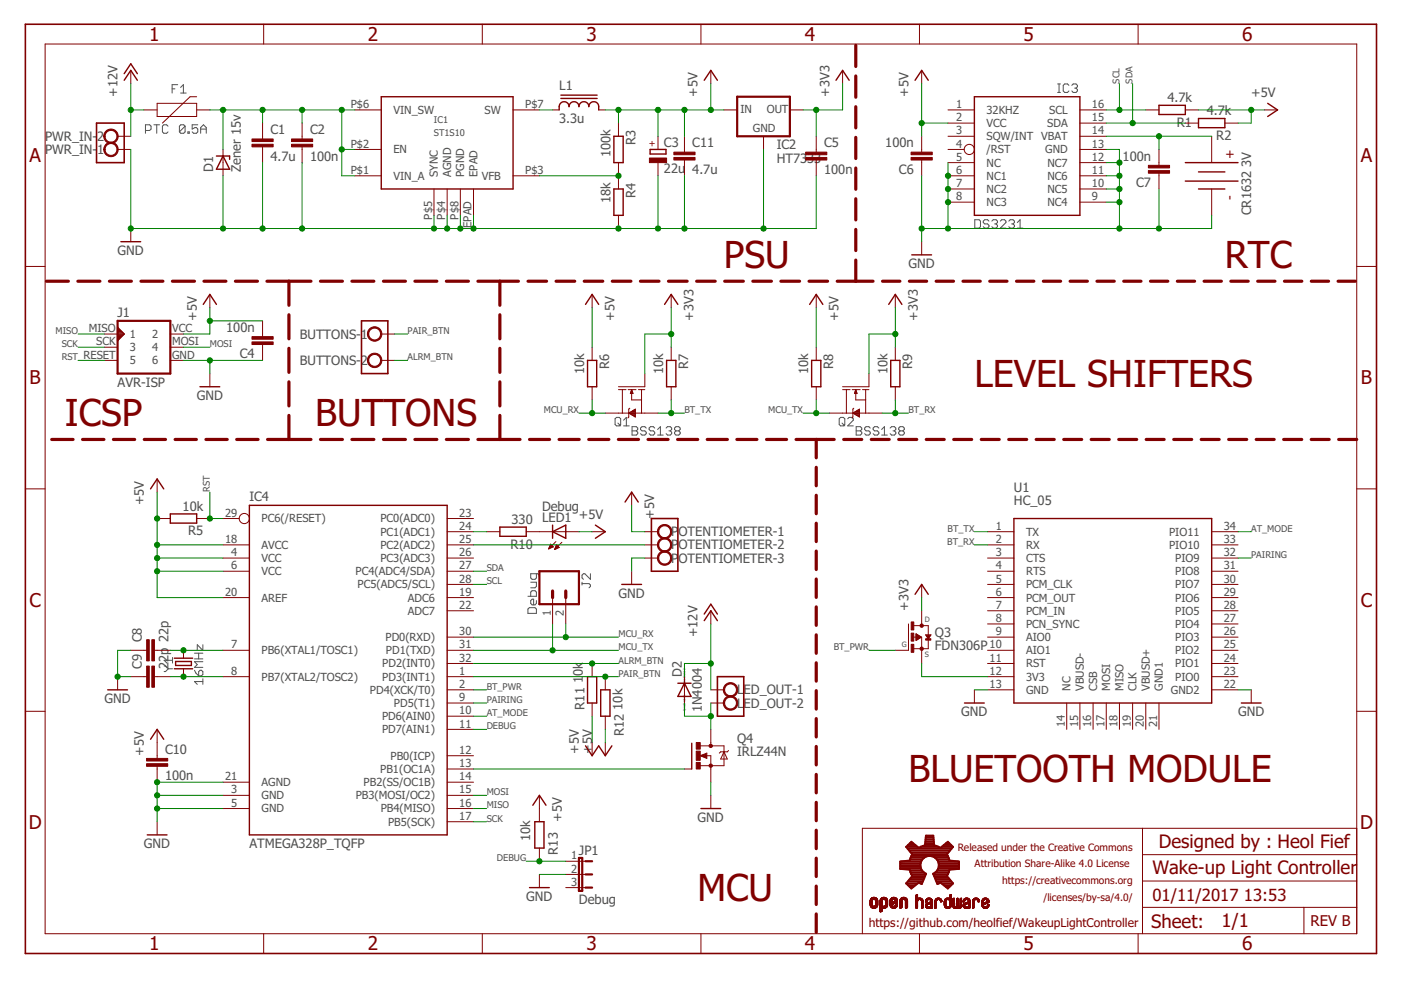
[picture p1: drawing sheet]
<svg xmlns="http://www.w3.org/2000/svg" width="297mm" height="210mm" viewBox="0 0 297 210" stroke-linecap="round" stroke-linejoin="round" font-family="sans-serif">
<defs><g id="words">
<g font-size="7.9" fill="#800000">
<text x="153.5" y="56.8">PSU</text>
<text x="259.7" y="56.8">RTC</text>
<text x="206.6" y="82">LEVEL SHIFTERS</text>
<text x="13.8" y="90.4">ICSP</text>
<text x="66.9" y="90.4">BUTTONS</text>
<text x="192.6" y="165.8">BLUETOOTH MODULE</text>
<text x="147.9" y="191">MCU</text>
</g>
<g font-size="4" fill="#800000">
<text x="31.6" y="8.7">1</text>
<text x="78" y="8.7">2</text>
<text x="124.3" y="8.7">3</text>
<text x="170.7" y="8.7">4</text>
<text x="217" y="8.7">5</text>
<text x="263.4" y="8.7">6</text>
<text x="6.3" y="34.4">A</text>
<text x="288.5" y="34.4">A</text>
<text x="6.3" y="81.5">B</text>
<text x="288.6" y="81.5">B</text>
<text x="6.3" y="128.7">C</text>
<text x="288.5" y="128.7">C</text>
<text x="6.1" y="175.8">D</text>
<text x="288.4" y="175.8">D</text>
<text x="31.6" y="201.5">1</text>
<text x="78" y="201.5">2</text>
<text x="124.3" y="201.5">3</text>
<text x="170.7" y="201.5">4</text>
<text x="217" y="201.5">5</text>
<text x="263.4" y="201.5">6</text>
</g>
<g font-size="3.9" fill="#800000">
<text x="245.7" y="179.8">Designed by : Heol Fief</text>
<text x="244.3" y="185.4">Wake-up Light Controller</text>
<text x="244" y="196.7">Sheet:</text>
<text x="259" y="196.6">1/1</text>
</g>
<g font-size="3.6" fill="#800000">
<text x="244.3" y="191">01/11/2017</text>
<text x="263.7" y="191">13:53</text>
</g>
<text font-size="3.2" fill="#800000" x="277.9" y="196.3">REV B</text>
<g font-size="2.8" fill="#505050">
<text x="24.9" y="20.5" transform="rotate(-90 24.9 20.5)">+12V</text>
<text x="118.6" y="19.1">L1</text>
<text x="147.9" y="20.5" transform="rotate(-90 147.9 20.5)">+5V</text>
<text x="175.9" y="20.5" transform="rotate(-90 175.9 20.5)">+3V3</text>
<text x="192.6" y="20.5" transform="rotate(-90 192.6 20.5)">+5V</text>
<text x="247.5" y="21.6">4.7k</text>
<text x="265.3" y="20.5">+5V</text>
<text x="9.6" y="29.9">PWR_IN-</text>
<text x="20.6" y="29.9">2</text>
<text x="57.4" y="28.5">C1</text>
<text x="65.7" y="28.5">C2</text>
<text x="118.6" y="26.1">3.3u</text>
<text x="249.5" y="26.9">R1</text>
<text x="255.9" y="24.4">4.7k</text>
<text x="257.9" y="29.7">R2</text>
<text x="9.6" y="32.7">PWR_IN-</text>
<text x="20.6" y="32.7">1</text>
<text x="57.4" y="34.1">4.7u</text>
<text x="65.7" y="34.1">100n</text>
<text x="129.4" y="33.4" transform="rotate(-90 129.4 33.4)">100k</text>
<text x="134.7" y="30.7" transform="rotate(-90 134.7 30.7)">R3</text>
<text x="140.8" y="31.2">C3</text>
<text x="146.8" y="31.3">C11</text>
<text x="164.7" y="34.5">HT7333</text>
<text x="164.7" y="31.7">IC2</text>
<text x="174.7" y="31.3">C5</text>
<text x="187.7" y="31.3">100n</text>
<text x="238" y="34.1">100n</text>
<text x="265.3" y="35.4" transform="rotate(-90 265.3 35.4)">3V</text>
<text x="45.2" y="36.4" transform="rotate(-90 45.2 36.4)">D1</text>
<text x="51.1" y="36.4" transform="rotate(-90 51.1 36.4)">Zener 15v</text>
<text x="134.7" y="41.9" transform="rotate(-90 134.7 41.9)">R4</text>
<text x="140.8" y="36.7">22u</text>
<text x="146.8" y="36.9">4.7u</text>
<text x="174.7" y="36.9">100n</text>
<text x="190.6" y="36.9">C6</text>
<text x="240.9" y="39.6">C7</text>
<text x="129.4" y="43.1" transform="rotate(-90 129.4 43.1)">18k</text>
<text x="265.3" y="45.7" transform="rotate(-90 265.3 45.7)">CR1632</text>
<text x="24.9" y="54">GND</text>
<text x="192.6" y="56.8">GND</text>
<text x="24.9" y="67.2">J1</text>
<text x="41.7" y="68" transform="rotate(-90 41.7 68)">+5V</text>
<text x="48" y="70.4">100n</text>
<text x="63.6" y="71.8">BUTTONS-1</text>
<text x="130.3" y="68" transform="rotate(-90 130.3 68)">+5V</text>
<text x="147.1" y="68" transform="rotate(-90 147.1 68)">+3V3</text>
<text x="177.8" y="68" transform="rotate(-90 177.8 68)">+5V</text>
<text x="194.6" y="68" transform="rotate(-90 194.6 68)">+3V3</text>
<text x="50.8" y="76">C4</text>
<text x="63.6" y="77.4">BUTTONS-2</text>
<text x="24.9" y="82">AVR-ISP</text>
<text x="123.9" y="79.4" transform="rotate(-90 123.9 79.4)">10k</text>
<text x="129.1" y="78.2" transform="rotate(-90 129.1 78.2)">R6</text>
<text x="140.6" y="79.4" transform="rotate(-90 140.6 79.4)">10k</text>
<text x="145.9" y="78.2" transform="rotate(-90 145.9 78.2)">R7</text>
<text x="171.4" y="79.4" transform="rotate(-90 171.4 79.4)">10k</text>
<text x="176.7" y="78.2" transform="rotate(-90 176.7 78.2)">R8</text>
<text x="188.1" y="79.4" transform="rotate(-90 188.1 79.4)">10k</text>
<text x="193.4" y="78.2" transform="rotate(-90 193.4 78.2)">R9</text>
<text x="41.7" y="84.8">GND</text>
<text x="30.5" y="107.1" transform="rotate(-90 30.5 107.1)">+5V</text>
<text x="52.9" y="106.3">IC4</text>
<text x="215" y="107.1">HC_05</text>
<text x="215" y="104.4">U1</text>
<text x="38.7" y="108.3">10k</text>
<text x="39.9" y="113.5">R5</text>
<text x="108.5" y="111">330</text>
<text x="114.9" y="108.4">Debug</text>
<text x="114.9" y="110.8">LED1</text>
<text x="122.7" y="109.9">+5V</text>
<text x="138.7" y="109.9" transform="rotate(-90 138.7 109.9)">+5V</text>
<text x="142.3" y="113.7">P</text>
<text x="143.8" y="113.7">OTENTIOMETER-1</text>
<text x="108.2" y="116.3">R10</text>
<text x="142.3" y="116.5">P</text>
<text x="142.3" y="119.3">P</text>
<text x="143.8" y="116.5">OTENTIOMETER-2</text>
<text x="143.8" y="119.3">OTENTIOMETER-3</text>
<text x="131.1" y="126.7">GND</text>
<text x="192.6" y="129.5" transform="rotate(-90 192.6 129.5)">+3V3</text>
<text x="30.1" y="136.2" transform="rotate(-90 30.1 136.2)">C8</text>
<text x="35.7" y="136.2" transform="rotate(-90 35.7 136.2)">22p</text>
<text x="147.9" y="135.1" transform="rotate(-90 147.9 135.1)">+12V</text>
<text x="198.2" y="137.9">FDN306P</text>
<text x="198.2" y="135.1">Q3</text>
<text x="30.1" y="141.8" transform="rotate(-90 30.1 141.8)">C9</text>
<text x="35.7" y="141.8" transform="rotate(-90 35.7 141.8)">22p</text>
<text x="123.6" y="143.4" transform="rotate(-90 123.6 143.4)">0k</text>
<text x="144.6" y="143.5" transform="rotate(-90 144.6 143.5)">D2</text>
<text x="22.1" y="149.1">GND</text>
<text x="123.6" y="144.9" transform="rotate(-90 123.6 144.9)">1</text>
<text x="156.3" y="147.2">LED_OUT-1</text>
<text x="123.9" y="150.5" transform="rotate(-90 123.9 150.5)">R11</text>
<text x="132" y="150.5" transform="rotate(-90 132 150.5)">10k</text>
<text x="148.8" y="151" transform="rotate(-90 148.8 151)">1N4004</text>
<text x="156.3" y="150">LED_OUT-2</text>
<text x="203.8" y="151.9">GND</text>
<text x="262.5" y="151.9">GND</text>
<text x="30.5" y="160.2" transform="rotate(-90 30.5 160.2)">+5V</text>
<text x="35" y="159.8">C10</text>
<text x="122.7" y="159.8" transform="rotate(-90 122.7 159.8)">+5V</text>
<text x="125.5" y="159.8" transform="rotate(-90 125.5 159.8)">+5V</text>
<text x="132.3" y="156.1" transform="rotate(-90 132.3 156.1)">R12</text>
<text x="156.3" y="160.2">IRLZ44N</text>
<text x="156.3" y="157.4">Q4</text>
<text x="35" y="165.4">100n</text>
<text x="30.5" y="179.8">GND</text>
<text x="52.9" y="179.8">ATMEGA328P_TQFP</text>
<text x="112.4" y="178.4" transform="rotate(-90 112.4 178.4)">10k</text>
<text x="119.1" y="174.2" transform="rotate(-90 119.1 174.2)">+5V</text>
<text x="147.9" y="174.2">GND</text>
<text x="118.3" y="181.2" transform="rotate(-90 118.3 181.2)">R13</text>
<text x="122.7" y="181.2">JP1</text>
<text x="111.6" y="191">GND</text>
<text x="122.7" y="191.7">Debug</text>
</g>
<g font-size="2.8" fill="#800000">
<text x="261.6" y="33.7" transform="rotate(-90 261.6 33.7)">+</text>
<text x="261.6" y="42.5" transform="rotate(-90 261.6 42.5)">-</text>
</g>
<text font-size="2.6" fill="#800000" x="184.2" y="196.6">https://github.com/heolfief/WakeupLightController</text>
<g font-size="2.4" fill="#505050">
<text x="74.4" y="22.9">P$6</text>
<text x="111.3" y="22.9">P$7</text>
<text x="202.7" y="22.9">1</text>
<text x="231.5" y="22.9">16</text>
<text x="83.4" y="24.1">VIN_SW</text>
<text x="102.8" y="24.1">SW</text>
<text x="157" y="24">IN</text>
<text x="159.6" y="28.1">GND</text>
<text x="162.6" y="24">OUT</text>
<text x="202.7" y="28.5">3</text>
<text x="202.7" y="25.7">2</text>
<text x="209.2" y="24.1">32KHZ</text>
<text x="209.2" y="29.7">SQW/INT</text>
<text x="209.2" y="26.9">VCC</text>
<text x="220.8" y="29.7">VBAT</text>
<text x="222" y="26.9">SDA</text>
<text x="222.5" y="24.1">SCL</text>
<text x="231.5" y="25.7">15</text>
<text x="231.5" y="28.5">14</text>
<text x="74.4" y="31.3">P$2</text>
<text x="83.4" y="32.5">EN</text>
<text x="202.7" y="31.3">4</text>
<text x="202.7" y="34.1">5</text>
<text x="209.2" y="32.5">/RST</text>
<text x="209.2" y="35.3">NC</text>
<text x="221.6" y="32.5">GND</text>
<text x="222.1" y="35.3">NC7</text>
<text x="231.5" y="31.3">13</text>
<text x="231.5" y="34.1">12</text>
<text x="74.4" y="36.9">P$1</text>
<text x="83.4" y="38.1">VIN_A</text>
<text x="92.8" y="37.5" transform="rotate(-90 92.8 37.5)">SYNC</text>
<text x="95.6" y="37.5" transform="rotate(-90 95.6 37.5)">AGND</text>
<text x="98.4" y="37.5" transform="rotate(-90 98.4 37.5)">PGND</text>
<text x="101.2" y="37.5" transform="rotate(-90 101.2 37.5)">EPAD</text>
<text x="102.2" y="38.1">VFB</text>
<text x="111.3" y="36.9">P$3</text>
<text x="202.7" y="36.9">6</text>
<text x="202.7" y="39.7">7</text>
<text x="209.2" y="38.1">NC1</text>
<text x="209.2" y="40.9">NC2</text>
<text x="222.1" y="40.9">NC5</text>
<text x="222.1" y="38.1">NC6</text>
<text x="231.5" y="39.7">10</text>
<text x="231.5" y="36.9">11</text>
<text x="91.6" y="46.5" transform="rotate(-90 91.6 46.5)">P$5</text>
<text x="94.4" y="46.5" transform="rotate(-90 94.4 46.5)">P$4</text>
<text x="97.2" y="46.5" transform="rotate(-90 97.2 46.5)">P$8</text>
<text x="202.7" y="42.5">8</text>
<text x="209.2" y="43.7">NC3</text>
<text x="222.1" y="43.7">NC4</text>
<text x="231.5" y="42.5">9</text>
<text x="100" y="48.3" transform="rotate(-90 100 48.3)">EPAD</text>
<text x="18.8" y="70.4">MISO</text>
<text x="27.5" y="71.7">1</text>
<text x="32.2" y="71.6">2</text>
<text x="36.5" y="70.4">VCC</text>
<text x="17.7" y="76">RESET</text>
<text x="20.4" y="73.2">SCK</text>
<text x="27.5" y="74.4">3</text>
<text x="27.5" y="77.2">5</text>
<text x="32.2" y="74.4">4</text>
<text x="32.2" y="77.2">6</text>
<text x="36.5" y="73.2">MOSI</text>
<text x="36.5" y="76">GND</text>
<text x="47.7" y="109.5">29</text>
<text x="55.5" y="110.8">PC6(/RESET)</text>
<text x="80.7" y="113.6">PC1(ADC1)</text>
<text x="80.7" y="110.8">PC0(ADC0)</text>
<text x="97.4" y="112.3">24</text>
<text x="97.4" y="109.5">23</text>
<text x="211.1" y="112.3">1</text>
<text x="217.6" y="113.6">TX</text>
<text x="247.9" y="113.6">PIO11</text>
<text x="259.5" y="112.3">34</text>
<text x="47.7" y="115.1">18</text>
<text x="49" y="117.9">4</text>
<text x="55.5" y="119.2">VCC</text>
<text x="55.5" y="116.4">AVCC</text>
<text x="80.7" y="119.2">PC3(ADC3)</text>
<text x="80.7" y="116.4">PC2(ADC2)</text>
<text x="97.4" y="117.9">26</text>
<text x="97.4" y="115.1">25</text>
<text x="211.1" y="115.1">2</text>
<text x="211.1" y="117.9">3</text>
<text x="217.6" y="116.4">RX</text>
<text x="217.6" y="119.2">CTS</text>
<text x="247.9" y="116.4">PIO10</text>
<text x="249.2" y="119.2">PIO9</text>
<text x="259.5" y="117.9">32</text>
<text x="259.5" y="115.1">33</text>
<text x="49" y="120.7">6</text>
<text x="55.5" y="122">VCC</text>
<text x="75.4" y="122">PC4(ADC4/SDA)</text>
<text x="75.8" y="124.7">PC5(ADC5/SCL)</text>
<text x="97.4" y="123.5">28</text>
<text x="97.4" y="120.7">27</text>
<text x="211.1" y="120.7">4</text>
<text x="211.1" y="123.5">5</text>
<text x="217.6" y="122">RTS</text>
<text x="217.6" y="124.8">PCM_CLK</text>
<text x="249.2" y="124.7">PIO7</text>
<text x="249.2" y="122">PIO8</text>
<text x="259.5" y="123.5">30</text>
<text x="259.5" y="120.7">31</text>
<text x="47.7" y="126.3">20</text>
<text x="55.5" y="127.5">AREF</text>
<text x="86.5" y="130.3">ADC7</text>
<text x="86.5" y="127.5">ADC6</text>
<text x="97.4" y="129.1">22</text>
<text x="97.4" y="126.3">19</text>
<text x="116.8" y="130.6" transform="rotate(-90 116.8 130.6)">1</text>
<text x="119.6" y="130.6" transform="rotate(-90 119.6 130.6)">2</text>
<text x="211.1" y="126.3">6</text>
<text x="211.1" y="129.1">7</text>
<text x="211.1" y="131.9">8</text>
<text x="217.6" y="127.5">PCM_OUT</text>
<text x="217.6" y="130.3">PCM_IN</text>
<text x="249.2" y="130.3">PIO5</text>
<text x="249.2" y="127.5">PIO6</text>
<text x="259.5" y="131.9">27</text>
<text x="259.5" y="129.1">28</text>
<text x="259.5" y="126.3">29</text>
<text x="49" y="137.5">7</text>
<text x="81.7" y="135.9">PD0(RXD)</text>
<text x="97.4" y="137.5">31</text>
<text x="97.4" y="134.7">30</text>
<text x="209.8" y="137.5">10</text>
<text x="211.1" y="134.7">9</text>
<text x="217.6" y="133.1">PCN_SYNC</text>
<text x="217.6" y="135.9">AIO0</text>
<text x="249.2" y="135.9">PIO3</text>
<text x="249.2" y="133.1">PIO4</text>
<text x="259.5" y="137.5">25</text>
<text x="259.5" y="134.7">26</text>
<text x="49" y="143.1">8</text>
<text x="55.5" y="138.7">PB6(XTAL1/TOSC1)</text>
<text x="81.1" y="141.5">PD2(INT0)</text>
<text x="81.8" y="138.7">PD1(TXD)</text>
<text x="97.4" y="143.1">1</text>
<text x="97.4" y="140.3">32</text>
<text x="209.8" y="140.3">11</text>
<text x="209.8" y="143.1">12</text>
<text x="217.6" y="138.7">AIO1</text>
<text x="217.6" y="141.5">RST</text>
<text x="249.2" y="141.5">PIO1</text>
<text x="249.2" y="138.7">PIO2</text>
<text x="259.5" y="143.1">23</text>
<text x="259.5" y="140.3">24</text>
<text x="55.5" y="144.3">PB7(XTAL2/TOSC2)</text>
<text x="78.4" y="147.1">PD4(XCK/T0)</text>
<text x="81.1" y="144.3">PD3(INT1)</text>
<text x="83.5" y="149.9">PD5(T1)</text>
<text x="97.4" y="148.7">9</text>
<text x="97.4" y="145.9">2</text>
<text x="209.8" y="145.9">13</text>
<text x="217.6" y="144.3">3V3</text>
<text x="217.6" y="147.1">GND</text>
<text x="227" y="146.5" transform="rotate(-90 227 146.5)">NC</text>
<text x="229.8" y="146.5" transform="rotate(-90 229.8 146.5)">VBUSD-</text>
<text x="232.6" y="146.5" transform="rotate(-90 232.6 146.5)">CSB</text>
<text x="235.4" y="146.5" transform="rotate(-90 235.4 146.5)">MOSI</text>
<text x="238.2" y="146.5" transform="rotate(-90 238.2 146.5)">MISO</text>
<text x="241" y="146.5" transform="rotate(-90 241 146.5)">CLK</text>
<text x="243.8" y="146.5" transform="rotate(-90 243.8 146.5)">VBUSD+</text>
<text x="246.6" y="146.5" transform="rotate(-90 246.6 146.5)">GND1</text>
<text x="248.3" y="147.1">GND2</text>
<text x="249.2" y="144.3">PIO0</text>
<text x="259.5" y="145.9">22</text>
<text x="81" y="155.5">PD7(AIN1)</text>
<text x="81" y="152.7">PD6(AIN0)</text>
<text x="97.4" y="154.3">11</text>
<text x="97.4" y="151.5">10</text>
<text x="225.8" y="154.2" transform="rotate(-90 225.8 154.2)">14</text>
<text x="228.6" y="154.2" transform="rotate(-90 228.6 154.2)">15</text>
<text x="231.4" y="154.2" transform="rotate(-90 231.4 154.2)">16</text>
<text x="234.2" y="154.2" transform="rotate(-90 234.2 154.2)">17</text>
<text x="236.9" y="154.2" transform="rotate(-90 236.9 154.2)">18</text>
<text x="239.7" y="154.2" transform="rotate(-90 239.7 154.2)">19</text>
<text x="242.5" y="154.2" transform="rotate(-90 242.5 154.2)">20</text>
<text x="245.3" y="154.2" transform="rotate(-90 245.3 154.2)">21</text>
<text x="82.8" y="161.1">PB0(ICP)</text>
<text x="97.4" y="159.9">12</text>
<text x="47.7" y="165.4">21</text>
<text x="55.5" y="166.7">AGND</text>
<text x="77.1" y="166.7">PB2(SS/OC1B)</text>
<text x="80.6" y="163.9">PB1(OC1A)</text>
<text x="97.4" y="165.4">14</text>
<text x="97.4" y="162.6">13</text>
<text x="49" y="168.2">3</text>
<text x="49" y="171">5</text>
<text x="55.5" y="169.5">GND</text>
<text x="55.5" y="172.3">GND</text>
<text x="75.4" y="169.5">PB3(MOSI/OC2)</text>
<text x="80.7" y="172.3">PB4(MISO)</text>
<text x="97.4" y="173.8">17</text>
<text x="97.4" y="171">16</text>
<text x="97.4" y="168.2">15</text>
<text x="82.3" y="175">PB5(SCK)</text>
<text x="121.1" y="182.2">1</text>
<text x="121.1" y="185">2</text>
<text x="121.1" y="187.8">3</text>
</g>
<g font-size="2.2" fill="#800000">
<text x="203" y="180.4">Released under the Creative Commons</text>
<text x="206.6" y="183.9">Attribution Share-Alike 4.0 License</text>
<text x="212.5" y="187.4">https://creativecommons.org</text>
<text x="221.2" y="191">/licenses/by-sa/4.0/</text>
</g>
<g font-size="2" fill="#505050">
<text x="237.3" y="17.7" transform="rotate(-90 237.3 17.7)">SCL</text>
<text x="240.1" y="17.7" transform="rotate(-90 240.1 17.7)">SDA</text>
<text x="92" y="26.1">IC1</text>
<text x="92" y="28.9">ST1S10</text>
<text x="11.8" y="70.8">MISO</text>
<text x="86.4" y="70.8">PAIR_BTN</text>
<text x="13.1" y="76.4">RST</text>
<text x="13.1" y="73.6">SCK</text>
<text x="44.5" y="73.6">MOSI</text>
<text x="86.4" y="76.4">ALRM_BTN</text>
<text x="115.3" y="87.6">MCU_RX</text>
<text x="145.1" y="87.6">BT_TX</text>
<text x="162.9" y="87.6">MCU_TX</text>
<text x="192.6" y="87.6">BT_RX</text>
<text x="44.5" y="104.4" transform="rotate(-90 44.5 104.4)">RST</text>
<text x="200.9" y="112.7">BT_TX</text>
<text x="265.3" y="112.7">AT_MODE</text>
<text x="200.8" y="115.5">BT_RX</text>
<text x="265.3" y="118.3">PAIRING</text>
<text x="103.2" y="123.9">SCL</text>
<text x="103.2" y="121.1">SDA</text>
<text x="131.1" y="137.9">MCU_TX</text>
<text x="131.1" y="135.1">MCU_RX</text>
<text x="176.8" y="137.9">BT_PWR</text>
<text x="131.1" y="140.7">ALRM_BTN</text>
<text x="131.1" y="143.5">PAIR_BTN</text>
<text x="103.2" y="149.1">PAIRING</text>
<text x="103.2" y="146.3">BT_PWR</text>
<text x="103.2" y="151.9">AT_MODE</text>
<text x="103.2" y="154.7">DEBUG</text>
<text x="103.2" y="168.6">MOSI</text>
<text x="103.2" y="171.4">MISO</text>
<text x="103.2" y="174.2">SCK</text>
<text x="105.4" y="182.6">DEBUG</text>
</g>
<text font-size="2" fill="#800000" x="138.9" y="31.2" transform="rotate(-90 138.9 31.2)">+</text>
<g font-size="1.6" fill="#505050">
<text x="196.1" y="131.9">D</text>
<text x="191.2" y="137.2">G</text>
<text x="196.1" y="139.3">S</text>
</g>
<g font-size=".6" fill="#505050">
<text x="145.3" y="145.2" transform="rotate(-90 145.3 145.2)">SpiceOrder 2</text>
<text x="145.3" y="150.8" transform="rotate(-90 145.3 150.8)">SpiceOrder 1</text>
</g>
</g></defs>
<g fill="none" stroke="#505050" stroke-width=".21">
<path d="M36.5 18.8h.6M37.7 17.9h-1.2v1.8M38.3 18.5l.6-.6v1.8M38.3 19.7h1.2M224.2 19.6h.6M224.2 17.8h.6M224.5 17.8v1.8M226.6 18.1l-.3-.3h-.6l-.3 .3v1.2l.3 .3h.6l.3-.3M227.2 18.1l.3-.3h.6l.3 .3v.3l-.3 .3M227.8 18.7h.3M228.1 18.7l.3 .3v.3l-.3 .3h-.6l-.3-.3M30.8 27.7h.9l.3-.3v-.6l-.3-.3h-.9v1.8"/>
<path d="M32.6 26.5h1.2M33.2 26.5v1.8M35.6 26.8l-.3-.3h-.6l-.3 .3v1.2l.3 .3h.6l.3-.3M39.2 26.8l-.3-.3h-.6l-.3 .3v1.2M39.2 26.8v1.2l-.3 .3h-.6l-.3-.3M39.2 26.8l-1.2 1.2M39.8 28h.3v.3h-.3zM41.9 26.5h-1.2v.9l.6-.3h.3l.3 .3v.6l-.3 .3h-.6l-.3-.3M42.5 28.3v-1.2l.6-.6 .6 .6v1.2M42.5 27.4h1.2M206.7 46.6h.9l.3 .3v1.2l-.3 .3h-.9zM209.7 46.9l-.3-.3h-.6l-.3 .3v.3l.3 .3h.6l.3 .3v.3l-.3 .3h-.6l-.3-.3"/>
<path d="M210.3 46.9l.3-.3h.6l.3 .3v.3l-.3 .3M210.9 47.5h.3M211.2 47.5l.3 .3v.3l-.3 .3h-.6l-.3-.3M212.1 46.9l.3-.3h.6l.3 .3v.3l-1.2 1.2h1.2M213.9 46.9l.3-.3h.6l.3 .3v.3l-.3 .3M214.5 47.5h.3M214.8 47.5l.3 .3v.3l-.3 .3h-.6l-.3-.3M215.7 48.4h1.2M215.7 47.2l.6-.6v1.8M130.7 88.5h.6l.3 .3v1.2l-.3 .3h-.6l-.3-.3v-1.2zM131 89.7l.6 .6M132.2 90.3h1.2"/>
<path d="M132.2 89.1l.6-.6v1.8M134 90.5h.9l.3 .3v.3l-.3 .3 .3 .3v.2l-.3 .3h-.9zM134 91.4h.9M137 90.8l-.3-.3h-.6l-.3 .3v.3l.3 .3h.6l.3 .3v.2l-.3 .3h-.6l-.3-.3M138.8 90.8l-.3-.3h-.6l-.3 .3v.3l.3 .3h.6l.3 .3v.2l-.3 .3h-.6l-.3-.3M139.4 92.2h1.2M139.4 91.1l.6-.6v1.7M141.2 90.8l.3-.3h.6l.3 .3v.3l-.3 .3M141.8 91.4h.3M142.1 91.4l.3 .3v.2l-.3 .3h-.6l-.3-.3M143.3 91.4l-.3-.3v-.3l.3-.3h.6l.3 .3v.3l-.3 .3M143.3 91.4l-.3 .3v.2l.3 .3h.6l.3-.3v-.2l-.3-.3"/>
<path d="M143.3 91.4h.6M178.2 88.5h.6l.3 .3v1.2l-.3 .3h-.6l-.3-.3v-1.2zM178.5 89.7l.6 .6M179.7 88.8l.3-.3h.6l.3 .3v.3l-1.2 1.2h1.2M181.5 90.5h.9l.3 .3v.3l-.3 .3 .3 .3v.2l-.3 .3h-.9zM181.5 91.4h.9M184.5 90.8l-.3-.3h-.6l-.3 .3v.3l.3 .3h.6l.3 .3v.2l-.3 .3h-.6l-.3-.3M186.3 90.8l-.3-.3h-.6l-.3 .3v.3l.3 .3h.6l.3 .3v.2l-.3 .3h-.6l-.3-.3M186.9 92.2h1.2M186.9 91.1l.6-.6v1.7M188.7 90.8l.3-.3h.6l.3 .3v.3l-.3 .3M189.3 91.4h.3"/>
<path d="M189.6 91.4l.3 .3v.2l-.3 .3h-.6l-.3-.3M190.8 91.4l-.3-.3v-.3l.3-.3h.6l.3 .3v.3l-.3 .3M190.8 91.4l-.3 .3v.2l.3 .3h.6l.3-.3v-.2l-.3-.3M190.8 91.4h.6M36.6 140h-1.8l.6 .6M36.6 139.4v1.2M41.2 139.7h1.8M41.2 138.5h1.8M42.1 138.5v1.2M43 136.7v1.2l-1.2-1.2v1.2M111.9 129.1l.3-.3h1.2l.3 .3v.9h-1.8zM111.9 126.4h1.8v-.9l-.3-.3h-.6l-.3 .3v.9"/>
<path d="M112.5 123.4h1.2v.9l-.3 .3h-.9M113.7 121.6v.9l-.3 .3h-.6l-.3-.3v-.9h1.5l.3 .3v.3M113.7 127.3v.6l-.3 .3h-.6l-.3-.3v-.6l.3-.3h.3v1.2M123.4 123.7h1.5l.3 .3v.3l-.3 .3M123.4 123.4v.6M125.2 121.6v1.2l-1.2-1.2h-.3l-.3 .3v.6l.3 .3M34.8 141.2h.3l.6 .6M35.7 141.8l-.6 .6h-.3M35.7 141.8h.9M41.2 142.1l.3 .6 .6 .6M42.1 142.4l.3-.3h.3l.3 .3v.6l-.3 .3h-.6zM43 144.5h-1.8l.6 .6"/>
<path d="M43 143.9v1.2M43 140.3h-1.8l.6 .6-.6 .6h1.8"/>
</g>
<g fill="none" stroke="#800000" stroke-width=".68">
<path d="M181.4 9.6v4.5M181.4 16.1v4.5M181.4 22.6v4.5M181.4 29.1v4.5M181.4 35.6v4.5M9.8 59.6h4.7M16.5 59.6h4.7M23.2 59.6h4.7M29.9 59.6h4.6M36.6 59.6h4.6M43.2 59.6h4.7M49.9 59.6h4.7"/>
<path d="M56.6 59.6h9.3M61.3 59.6v5.1M67.9 59.6h4.7M74.6 59.6h4.7M81.3 59.6h4.7M88 59.6h4.6M94.6 59.6h4.7M101.3 59.6h8.6M106 59.6v5.1M112 59.6h3.9M117.9 59.6h4M123.9 59.6h3.9"/>
<path d="M129.8 59.6h4M135.8 59.6h3.9M141.7 59.6h4M147.7 59.6h3.9M153.6 59.6h4M159.6 59.6h4M165.6 59.6h3.9M171.5 59.6h4M177.5 59.6h7.6M181.4 42.1v4.5M181.4 48.6v4.5M181.4 55.1v4.5"/>
<path d="M187.1 59.6h3.7M192.8 59.6h3.7M198.5 59.6h3.7M204.2 59.6h3.6M209.8 59.6h3.7M215.5 59.6h3.7M221.2 59.6h3.7M226.9 59.6h3.6M232.6 59.6h3.6M238.3 59.6h3.6M243.9 59.6h3.7M249.6 59.6h3.7"/>
<path d="M255.3 59.6h3.7M261 59.6h3.6M266.7 59.6h3.6M272.3 59.6h3.7M278 59.6h3.7M283.7 59.6h3.7M61.3 66.7v5.1M61.3 73.9v5.1M106 66.7v5.1M106 73.9v5.1M11 93.2h4.5M17.5 93.2h4.5"/>
<path d="M24 93.2h4.6M30.6 93.2h4.5M37.1 93.2h4.5M43.7 93.2h4.5M50.2 93.2h4.5M56.7 93.2h9.2M61.3 81v5.1M61.3 88.1v5.1M67.9 93.2h4.7M74.6 93.2h4.7M81.3 93.2h4.7M88 93.2h4.6"/>
<path d="M94.6 93.2h4.7M101.3 93.2h9M106 81v5.1M106 88.1v5.1M112.3 93.2h4.2M118.5 93.2h4.3M124.8 93.2h4.3M131.1 93.2h4.3M137.4 93.2h4.2M143.7 93.2h4.2M149.9 93.2h4.3M156.2 93.2h4.3"/>
<path d="M162.5 93.2h4.3M168.8 93.2h8.1M173.1 93.2v3.9M173.1 99.1v3.9M178.9 93.2h3.8M184.7 93.2h3.8M190.5 93.2h3.9M196.4 93.2h3.8M202.2 93.2h3.8M208 93.2h3.9M213.9 93.2h3.8M219.7 93.2h3.8"/>
<path d="M225.5 93.2h3.8M231.4 93.2h3.8M237.2 93.2h3.8M243 93.2h3.8M248.9 93.2h3.8M254.7 93.2h3.8M260.5 93.2h3.8M266.3 93.2h3.9M272.2 93.2h3.8M278 93.2h3.8M283.8 93.2h3.9M173.1 105v3.9"/>
<path d="M173.1 110.9v3.9M173.1 116.8v4M117.2 125.3v1.4M120 125.3v1.4M173.1 122.8v3.9M173.1 128.7v3.9M173.1 134.6v3.9M173.1 140.5v3.9M173.1 146.4v3.9M173.1 152.4v3.9M173.1 158.3v3.9M173.1 164.2v3.9"/>
<path d="M173.1 170.1v3.9M173.1 176v3.9M173.1 181.9v3.9M173.1 187.9v3.9M173.1 193.8v3.9"/>
</g>
<path d="M5.4 5.1h286.4v197.1h-286.4zM20.5 26.1h5.8v8.4h-5.8zM76.6 68h5.6v11.2h-5.6zM138.1 109.9h5.6v11.2h-5.6zM149.7 160l-1 .2 1 .3v-.3h-.3M152.1 143.5h5.6v8.3h-5.6z" fill="none" stroke="#800000" stroke-width=".34"/>
<g fill="none" stroke="#800000" stroke-width=".3">
<path d="M26.3 17l1.4-2.1 1.4 2.1M26.3 15.6l1.4-2.1 1.4 2.1M149.3 17l1.4-2.1 1.4 2.1M177.2 17l1.4-2.1 1.4 2.1M194 17l1.4-2.1 1.4 2.1M45.9 33.1h2.8v.7M47.3 33.1l1.4 2.8h-2.8zM80.8 20.5h28v19.6h-28zM118.6 23.3a1.22 1.22 0 0 1 1.3-1.7l.6 .5 .1 .5a1.05 1.05 0 0 1 1.1-1 1.05 1.05 0 0 1 1 1 1.05 1.05 0 0 1 1.1-1 1.05 1.05 0 0 1 1 1 1.05 1.05 0 0 1 1.1-1 1.05 1.05 0 0 1 1 1v.7M118.9 20.9h7.7M118.9 20.2h7.7M130.2 28.9h1.9v5.6h-1.9z"/>
<path d="M137.8 31.7h3.4v1h-3.4zM206.6 20.5h22.4v25.2h-22.4zM245.7 22.3h5.6v2h-5.6zM251.3 34.5h11.2M251.3 38.4h11.2M254.1 25.1h5.6v2h-5.6zM254.1 36.4h5.6M268.8 21.9l2.1 1.4-2.1 1.4M25.6 51.2h4.2M130.2 40.1h1.9v5.6h-1.9zM193.3 54h4.2M254.1 40.1h5.6"/>
<path d="M24.9 69.4l1.4 1.4-1.4 1.4zM24.9 72.1h.2M24.9 71.8h.4M24.9 71.6h.7M24.9 71.3h.9M24.9 71.1h1.2M24.9 70.8h1.4M24.9 70.6h1.2M24.9 70.3h.9M24.9 70.1h.7M24.9 69.8h.5M24.9 69.6h.2"/>
<path d="M43.1 64.5l1.4-2.1 1.4 2.1M124.1 64.5l1.4-2.1 1.4 2.1M124.6 76.4h1.9v5.6h-1.9zM140.9 64.5l1.4-2.1 1.4 2.1M141.3 76.4h2v5.6h-2zM171.7 64.5l1.4-2.1 1.4 2.1M172.1 76.4h1.9v5.6h-1.9zM188.4 64.5l1.4-2.1 1.4 2.1M188.8 76.4h2v5.6h-2zM42.4 82h4.2M31.9 103.7l1.4-2.1 1.4 2.1M36.1 109h5.6v1.9h-5.6z"/>
<path d="M52.9 107.1h41.9v69.9h-41.9zM106 111.8h5.6v1.9h-5.6zM117.2 112.7l2.8-1.4v2.8zM117.2 111.3v2.8M126.2 111.3l2.1 1.4-2.1 1.4M132.5 106.4l1.4-2 1.4 2M215 109.9h41.9v39.2h-41.9zM37 139.6h3.9M131.8 123.9h4.2M149.3 131.6l1.4-2.1 1.4 2.1M149.3 130.2l1.4-2.1 1.4 2.1M194 126l1.4-2.1 1.4 2.1"/>
<path d="M22.8 146.3h4.2M31.9 156.7l1.4-2.1 1.4 2.1M37 141.8h3.9M37.2 140.3h3.4v.8h-3.4zM124.1 158.1l1.4 2.1 1.4-2.1 1.4 2.1 1.4-2.1M124.6 143.5h1.9v5.6h-1.9zM127.4 146.3h1.9v5.5h-1.9zM143.7 144.9h2.8M145.1 144.9l1.4 2.8h-2.8zM146.7 157.6v5.4M204.5 149.1h4.2M263.2 149.1h4.2"/>
<path d="M31.2 177h4.2M113 170.7l1.4-2.1 1.4 2.1M113.4 174.2h1.9v5.6h-1.9zM148.6 171.4h4.2M112.3 188.2h4.2"/>
</g>
<g fill="none" stroke="#800000" stroke-width=".21">
<path d="M9.6 9.3h278.1v188.7h-278.1zM27.7 14.9v2.8M55.9 5.1v4.2M102.3 5.1v4.2M148.6 5.1v4.2M150.7 14.9v2.8M178.6 14.9v2.8M194.9 5.1v4.2M195.4 14.9v2.8M241.3 5.1v4.2M24.9 31.7h2.8M24.9 28.9h2.8"/>
<path d="M30.5 23.3h2.8M33.3 21.9h8.4v2.8h-8.4zM41.7 23.3h2.8M41.7 20.5h-1.4l-5.9 5.6M47.3 31.7v5.6M55.7 26.1v3.4M55.7 31.1v3.4M64.1 26.1v3.4M64.1 31.1v3.4M75.2 23.3h5.6M75.2 31.7h5.6M75.2 37.3h5.6"/>
<path d="M108.8 23.3h5.6M108.8 37.3h5.6M117.2 23.3h1.4M126.9 23.3h1.4M131.1 26.1v2.8M131.1 34.5v5.6M139.5 28.9v2.8M139.5 34.5v2.8M145.1 28.9v3.4M145.1 33.9v3.4M153.5 23.3h2.8M161.9 28.9v2.8"/>
<path d="M167.5 23.3h2.8M173.1 28.9v3.4M173.1 33.9v3.4M195.4 28.9v3.4M195.4 33.9v3.4M201 23.3h5.6M201 26.1h5.6M201 31.7h3.4M201 28.9h5.6M201 34.5h5.6M201 37.3h5.6M229 23.3h5.5"/>
<path d="M229 26.1h5.5M229 31.7h5.5M229 28.9h5.5M229 34.5h5.5M229 37.3h5.5M242.9 23.3h2.8M245.7 31.7v3.4M245.7 36.7v3.4M251.3 23.3h2.8M251.3 26.1h2.8M256.9 28.9v5.6M259.7 26.1h2.8"/>
<path d="M268.1 23.3h2.8M5.4 56.5h4.2M27.7 48.5v2.7M92 40.1v5.6M94.8 40.1v5.6M97.6 40.1v5.6M100.4 40.1v5.6M131.1 45.7v2.8M195.4 51.2v2.8M201 40.1h5.6M201 42.9h5.6M229 40.1h5.5"/>
<path d="M229 42.9h5.5M256.9 40.1v5.6M287.7 56.5h4.1M22.1 70.8h2.8M22.1 73.6h2.8M22.1 76.4h2.8M36.1 70.8h2.8M36.1 73.6h2.8M36.1 76.4h2.8M44.5 62.4v2.8M44.5 79.2v2.8M55.7 68v3.4"/>
<path d="M55.7 73v3.4M80.8 70.8h2.8M80.8 76.4h2.8M125.5 62.4v2.8M125.5 73.6v2.8M136.7 79.2v2.8h-5.6M142.3 62.4v2.8M142.3 73.6v2.8M173.1 62.4v2.8M173.1 73.6v2.8M184.2 79.2v2.8h-5.6M189.8 62.4v2.8"/>
<path d="M189.8 73.6v2.8M125.5 82v2.8M128.3 87.6h5M131.1 82.6h1.6M132 82.6v5M133.2 82.6h1.7M133.3 87.6l1.4-.9v1.7zM133.4 87.5h1.3M133.5 87.7h1.2M133.5 86.6l-.2 .1v1.7l-.2 .2M133.6 87.4h1.1M133.7 87.8h1"/>
<path d="M133.7 83.3h.5M133.7 83.2h.4M133.8 83h.3M133.8 82.9h.2M133.9 87.2h.8M133.9 82.8h.1M133.9 87.9h.8M133.9 83.4v1.4h2.1M133.9 82.6l.3 .8h-.6zM134.1 87.1h.6M134.1 88.1h.6M134.3 87h.4"/>
<path d="M134.4 88.2h.3M134.5 86.8h.2M134.6 88.3h.1M134.7 87.6h4.8M135.4 82.6h1.3M136 82.6v5M142.3 82v2.8M173.1 82v2.8M175.9 87.6h4.9M178.6 82.6h1.6M179.5 82.6v5M180.7 82.6h1.7"/>
<path d="M180.8 87.6l1.4-.9v1.7zM180.9 87.5h1.3M181 87.7h1.2M181 86.6l-.2 .1v1.7l-.2 .2M181.1 87.4h1.1M181.2 87.8h1M181.2 83.3h.5M181.3 83.2h.3M181.3 83h.3M181.3 82.9h.2M181.4 87.2h.8M181.4 82.8h.1"/>
<path d="M181.4 87.9h.8M181.4 83.4v1.4h2.1M181.4 82.6l.3 .8h-.5zM181.6 87.1h.6M181.7 88.1h.5M181.8 87h.4M181.9 88.2h.3M182.1 86.8h.1M182.1 88.3h.1M182.2 87.6h4.8M182.9 82.6h1.3M183.5 82.6v5"/>
<path d="M189.8 82v2.8M5.4 103.7h4.2M33.3 109.9h2.8M33.3 101.6v2.8M41.7 109.9h2.8M47.3 118.3h5.6M47.3 115.5h5.6M47.3 109.9h3.4M94.8 118.3h5.6M94.8 115.5h5.6M94.8 112.7h5.6M94.8 109.9h5.6"/>
<path d="M103.2 112.7h2.8M111.6 112.7h11.1M116.3 116.4h.1M116.4 116.2h.3M116.4 116.1h.6M116.5 115.9h.8M116.6 115.8h.6M116.6 115.7h.4M116.7 115.5h.2M116.7 115.4l.6 .6-1 .4M116.7 115.4l-.4 1M116.7 115.4h.1"/>
<path d="M117.6 116.5h.1M117.6 116.4h.4M117.7 116.2h.6M117.8 116.1h.8M117.8 115.9h.6M117.9 114.8l-1.6 1.6M117.9 115.8h.4M117.9 115.7h.2M118 115.5h.1M118 115.5l.6 .6M118 115.5l-.4 1M118.6 116.1l-1 .4"/>
<path d="M119.1 115l-1.5 1.5M125.5 112.7h2.8M133.9 104.4v2.7M136.7 118.3h2.8M136.7 115.5h2.8M136.7 112.7h2.8M209.4 118.3h5.6M209.4 115.5h5.6M209.4 112.7h5.6M256.9 118.3h5.6M256.9 115.5h5.6M256.9 112.7h5.6"/>
<path d="M287.7 103.7h4.1M27.7 137.9h3.4M32.8 137.9h3.3M38.9 137.9v1.7M47.3 137.9h5.6M47.3 121.1h5.6M47.3 126.7h5.6M94.8 137.9h5.6M94.8 121.1h5.6M94.8 126.7h5.6M94.8 135.1h5.6M94.8 129.5h5.6"/>
<path d="M94.8 123.9h5.6M117.2 126.7v5.6M120 126.7v5.6M133.9 121.1v2.8M150.7 129.5v2.8M192.6 132.3v5.6h-2.8M193.3 135.1h.9M193.7 132.7h3.1v4.8h-3.5M194.2 134.4l1.1 .7-1.1 .7zM194.2 135.7h.2M194.2 135.6h.3M194.2 135.6h.4"/>
<path d="M194.2 135.5h.5M194.2 135.4h.7M194.2 135.3h.8M194.2 135.2h.9M194.2 135.1h1M194.2 135.1h1.1M194.2 135h1M194.2 134.9h.9M194.2 134.8h.7M194.2 134.7h.6M194.2 134.7h.5M194.2 134.6h.3"/>
<path d="M194.2 134.5h.2M194.2 134.4h.1M195.4 123.9v2.8M195.4 129.5v3.2M195.4 135.1v5.6M196.3 134.6h1.1l-.6 .8zM196.3 134.7h1M196.4 134.8h.8M196.5 135h.6M196.6 135.1h.4M196.7 135.2h.3M196.8 135.4h.1"/>
<path d="M209.4 137.9h5.6M209.4 121.1h5.6M209.4 126.7h5.6M209.4 135.1h5.6M209.4 129.5h5.6M209.4 123.9h5.6M209.4 132.3h5.6M256.9 137.9h5.6M256.9 121.1h5.6M256.9 126.7h5.6M256.9 135.1h5.6M256.9 129.5h5.6"/>
<path d="M256.9 123.9h5.6M256.9 132.3h5.6M5.4 150.8h4.2M24.9 143.5v2.8M27.7 143.5h3.4M32.8 143.5h3.3M33.3 154.6v6.2M38.9 141.8v1.7M47.3 143.5h5.6M94.8 143.5h5.6M94.8 154.6h5.6M94.8 151.8h5.6"/>
<path d="M94.8 149.1h5.6M94.8 146.3h5.6M94.8 140.7h5.6M125.5 140.7v2.8M125.5 149.1v2.7M125.5 157.4v2.8M128.3 143.5v2.8M128.3 151.8v2.8M128.3 157.4v2.8M145.1 143.5v5.6M148.5 158.1h5v4.2h-5M150.7 149.1h2.8"/>
<path d="M150.7 146.3h2.8M150.7 154.6v3.5M153.5 159.4l.7 1.5h-1.4zM154.5 159.1l-.3 .3h-1.4l-.3 .3M206.6 146.3v2.8M209.4 143.5h5.6M209.4 146.3h5.6M209.4 140.7h5.6M226.2 149.1v5.5M229 149.1v5.5M231.8 149.1v5.5M234.5 149.1v5.5"/>
<path d="M237.3 149.1v5.5M240.1 149.1v5.5M242.9 149.1v5.5M245.7 149.1v5.5M256.9 143.5h5.6M256.9 146.3h5.6M256.9 140.7h5.6M265.3 146.3v2.8M287.7 150.8h4.1M33.3 162.5v3.3M33.3 174.2v2.8M47.3 168.6h5.6"/>
<path d="M47.3 171.4h5.6M47.3 165.8h5.6M94.8 174.2h5.6M94.8 168.6h5.6M94.8 171.4h5.6M94.8 165.8h5.6M94.8 163h5.6M94.8 160.2h5.6M114.4 168.6v5.6M114.4 179.8v2.8M145.1 163h1.6M148.5 160.2l1.4-.5v1.1z"/>
<path d="M149.7 160.2h1v5.6M150.7 168.6v2.8M242.2 175.6v22.4M287.7 175.6h-104.9v22.4M55.9 198v4.2M102.3 198v4.2M114.4 185.4v2.8M120 188.2h4.1M120 185.4h4.1M120 182.6h4.1M148.6 198v4.2M184.5 191.9h.5"/>
<path d="M184.5 191.9h.4M184.5 191.8h.4M184.5 191.7h.4M184.5 191.6h.4M184.5 191.5h.4M184.5 191.4h.4M184.5 191.3h.4M184.5 191.2h.4M184.5 191.1h.4M184.5 191h.4M184.5 190.9h.5M184.5 192h.5"/>
<path d="M184.5 192.1l.7 .1M184.5 192.1h.6M184.6 192.2h1.4M184.6 190.7h1.4M184.6 190.6h1.4M184.6 192.3h1.3M184.6 190.6h1.3M184.7 190.5h1.2M184.7 190.4l1.1 .1M184.8 190.4h1M184.8 192.4h1M184.9 192.5h.8"/>
<path d="M184.9 190.4h.8M184.9 190.3h.7M185 190.8h-.5M185.1 192.6h.4M185.1 190.8h-.6M185.2 192.6h.2M185.2 190.2h.2M185.2 190.7h-.7M185.3 190.7h.7M185.4 192.2h.6M185.5 190.8h.6M185.6 192h.5"/>
<path d="M185.6 190.9h.5M185.6 191.9h.5M185.6 191h.5M185.7 191.8h.4M185.7 191.7h.4M185.7 191.6h.4M185.7 191.5h.4M185.7 191.4h.4M185.7 191.3h.4M185.7 191.2h.4M185.7 191.1h.4M185.7 191h.4"/>
<path d="M185.8 192.4h-1.1M185.9 192.3l-1.2 .1M186 192.2l-1.4 .1M186.1 192.1h-.6M186.1 192h-.6M186.1 191.9h-.5M186.6 193.3h.2M186.6 193.2h.4M186.6 193.1h.4M186.6 193h.4M186.6 192.9h.4M186.6 192.8h.4"/>
<path d="M186.6 192.7h.4M186.6 192.6h.4M186.6 192.2h1.5M186.6 192.1l.7 .1M186.6 192.1h.6M186.6 192h.5M186.6 191.9h.4M186.6 191.8h.4M186.6 191.7h.4M186.6 191.6h.4M186.6 191.5h.4M186.6 191.4h.4"/>
<path d="M186.6 191.3h.4M186.6 191.2h.4M186.6 191.1h.4M186.6 191h.4M186.6 190.9h.4M186.6 190.9h.5M186.7 190.6h1.4M186.8 190.5l1.2 .1M186.8 190.5h1.2M186.8 190.5h1.1M186.9 190.4h1M187 193.2l-.4 .1"/>
<path d="M187 190.4h.8M187 191h-.4M187 190.3h.7M187.1 190.8h-.5M187.2 192.6h.4M187.2 190.8h-.6M187.3 190.2h.2M187.3 192.6h.2M187.3 190.7h-.7M187.5 190.7h.7M187.5 192.2h.6M187.6 192.1h.6"/>
<path d="M187.6 190.8h.6M187.7 192h.5M187.7 190.8h.5M187.7 190.9h.5M187.7 191.9h.5M187.8 191.9h.4M187.8 191.8h.4M187.8 191.7h.4M187.8 191.6h.4M187.8 191.5h.4M187.8 191.4h.4M187.8 191.3h.4"/>
<path d="M187.8 191.2h.4M187.8 191.1h.4M187.8 191h.4M187.8 192.5h-1.2M187.9 192.4l-1.3 .1M187.9 192.4h-1.3M188 192.3l-1.4 .1M188 192.3h-1.4M188.1 192.2l-1.5 .1M188.2 192h-.5M188.7 192h.5M188.7 191.9h.4"/>
<path d="M188.7 191.7h.6M188.7 191.3h1.6M188.7 191.2l.4 .1M188.7 191.2h.4M188.7 191.1h.4M188.7 191h.4M188.7 192.1h.6M188.7 190.9h.5M188.8 192.1l.6 .1M188.8 192.2h1.4M188.8 190.6h1.4M188.8 192.3h1.3"/>
<path d="M188.9 192.3h1.2M188.9 190.5h1.2M189 192.4h1M189 190.4h1M189 192.4h.9M189.1 192.5h.8M189.1 190.4h.8M189.1 191.1h-.4M189.1 191l-.4 .1M189.1 191.8h-.4M189.1 190.3h.7M189.2 190.9h-.5"/>
<path d="M189.2 190.8h-.5M189.3 191.7l-.6 .1M189.3 191.3h1M189.3 192.6h.4M189.3 190.8h-.6M189.4 192.6h.2M189.4 190.2h.2M189.4 191.2h.9M189.4 190.7h-.7M189.5 191.6l-.8 .1M189.5 191.2h.8M189.6 190.7h.6"/>
<path d="M189.6 191.6h-.9M189.6 192.1h.6M189.6 191.1h.7M189.7 191.5l-1 .1M189.7 190.8h.6M189.8 192h.5M189.8 191.1h.5M189.8 190.8h.5M189.8 190.9h.5M189.8 191.9h.5M189.8 191.5h-1.1M189.8 191h.5"/>
<path d="M189.9 191.8h.4M189.9 191.7h.4M190 191.7h.3M190 191.4l-1.3 .1M190.1 191.6h.2M190.1 191.4h-1.4M190.2 191.3l-1.5 .1M190.2 192.1h-.5M190.8 192.5h.3M190.8 192.3h.4M190.8 192.2h.4M190.8 192.1h.4"/>
<path d="M190.8 192h.4M190.8 191.9h.4M190.8 191.8h.4M190.8 191.7h.4M190.8 191.6h.4M190.8 191.5h.4M190.8 191.4h.4M190.8 191.3h.4M190.8 191.2h.4M190.8 191.1h.4M190.8 191h.4M190.8 192.6h.1"/>
<path d="M190.9 190.7h1.4M190.9 190.6h1.4M191 190.5h1.2M191.1 190.5h1.1M191.1 190.4h1M191.2 190.4h.8M191.2 192.4l-.4 .1M191.2 192.4h-.4M191.2 190.3h.7M191.3 190.9h-.5M191.3 190.8h-.5M191.4 190.8h-.6"/>
<path d="M191.5 190.2h.2M191.5 190.7h-.6M191.7 190.7h.6M191.8 190.8h.5M191.9 190.8h.5M191.9 190.9h.5M192 192.5h.3M192 192.3h.4M192 192.2h.4M192 192.1h.4M192 192h.4M192 191.9h.4"/>
<path d="M192 191.8h.4M192 191.7h.4M192 191.6h.4M192 191.5h.4M192 191.4h.4M192 191.3h.4M192 191.2h.4M192 191.1h.4M192 191h.4M192 192.6h.1M192.4 192.4l-.4 .1M192.4 192.4h-.4"/>
<path d="M194.2 192.4h.3M194.2 192.3h.3M194.2 192.2h.3M194.2 192.1h.3M194.2 192h.3M194.2 191.9h.3M194.2 191.8h.3M194.2 191.7h.3M194.2 191.6h.3M194.2 191.5h.3M194.2 191.4h.3M194.2 191.3h.3"/>
<path d="M194.2 191.2h.3M194.2 191.1h.3M194.2 191.1h.4M194.2 191h.4M194.2 190.9h.5M194.2 190.7h1.4M194.2 190.6l1.4 .1M194.2 190.6h1.3M194.2 190.5l1.3 .1M194.2 190.5h1.2M194.2 190.4l.4 .1M194.2 190.4h.3"/>
<path d="M194.2 190.3h.3M194.2 190.2h.3M194.2 190.1h.3M194.2 190h.3M194.2 189.9h.3M194.2 189.8h.3M194.2 192.6h.1M194.3 189.7h.2M194.4 189.7h.1M194.4 192.6h-.2M194.5 192.5h-.3M194.5 192.4h-.3"/>
<path d="M194.6 190.9h-.4M194.7 190.5h.6M194.7 190.8h-.5M194.8 190.4h.4M194.8 190.8h-.6M194.9 198v4.2M195.1 190.8h.5M195.2 190.8h.5M195.3 190.9h.4M195.3 191h.4M195.4 191h.3M195.4 191.1h.3"/>
<path d="M195.4 192.4h.3M195.4 192.6h.1M195.4 192.3h.3M195.4 192.2h.3M195.4 192.1h.3M195.4 192h.3M195.4 191.9h.3M195.4 191.8h.3M195.4 191.7h.3M195.4 191.6h.3M195.4 191.5h.3M195.4 191.4h.3"/>
<path d="M195.4 191.3h.3M195.4 191.2h.3M195.6 192.6h-.2M195.7 192.5h-.3M196.2 192.1h.4M196.2 192h.3M196.2 191.9h.4M196.2 191.1h.3M196.2 192.2h.4M196.3 192.3h.8M196.3 192.2l.4 .1M196.3 191.3h.1"/>
<path d="M196.3 191h.3M196.3 192.3h.9M196.3 192.4h.9M196.3 190.7h1.3M196.4 192.4l.8 .1M196.4 190.7h1.1M196.4 192.5h.8M196.4 190.6h1.1M196.5 191.2h-.3M196.5 190.6h.9M196.5 191.1l-.3 .1M196.5 190.5h.9"/>
<path d="M196.6 192h-.4M196.6 191h-.4M196.6 192.6h.6M196.6 191.5h1.1M196.6 190.9h-.3M196.6 192.6h.5M196.6 191.9h-.4M196.7 191.5h1M196.7 190.9h-.4M196.7 190.5h.6M196.7 191.8h-.4M196.7 190.8h-.4"/>
<path d="M196.8 190.4h.4M196.8 191.7l-.5 .1M196.8 191.4h.9M196.8 190.8h-.5M196.9 192.6h.1M196.9 191.4h.8M196.9 191.7h-.6M197.1 191.6l-.8 .1M197.1 191.3h.6M197.1 190.8h.5M197.2 190.8h.5M197.2 191.6h-.8"/>
<path d="M197.3 190.9h.4M197.3 191.2h.4M197.4 191.2h.3M197.4 191h.3M197.4 191.6h.3M197.4 192.4h.3M197.4 192.6h.1M197.4 192.3h.3M197.4 192.2h.3M197.4 192.1h.3M197.4 192h.3M197.4 191.9h.3"/>
<path d="M197.4 191.8h.3M197.4 191.7h.3M197.4 191.1h.3M197.6 192.6h-.2M197.7 192.5h-.3M197.7 191.5l-1.3 .1M198.2 192.4h.3M198.2 192.6h.1M198.2 192.3h.3M198.2 192.2h.3M198.2 192.1h.3M198.2 192h.3"/>
<path d="M198.2 191.9h.3M198.2 191.8h.3M198.2 191.7h.3M198.2 191.6h.3M198.2 191.5h.3M198.2 191.4h.3M198.2 191.3h.3M198.2 191.2h.3M198.2 191.1h.3M198.2 191h.4M198.3 190.7h1.3M198.4 192.6h-.2"/>
<path d="M198.4 190.6h1.1M198.5 190.6h1M198.5 192.5h-.3M198.5 190.5h.9M198.6 190.9h-.4M198.7 190.9h-.4M198.7 190.4l.6 .1M198.7 190.8h-.4M198.8 190.4h.4M198.8 190.8h-.5M199.1 190.8h.5M199.2 190.8h.5"/>
<path d="M199.3 190.9h.4M199.3 191h.4M199.4 191h.3M199.4 191.2h.2M199.4 191.1h.3M199.7 191.2h-.3M199.7 191.1l-.3 .1M200.2 192h.3M200.2 191.9h.3M200.2 191.8h.3M200.2 191.7h.3M200.2 191.6h.3"/>
<path d="M200.2 191.5h.3M200.2 191.4h.3M200.2 191.3h.3M200.2 191.2h.3M200.2 191.1h.3M200.2 191h.3M200.2 192.1h.4M200.2 192h.4M200.3 192.2h.4M200.3 192.2l.5 .1M200.3 192.3h1.3M200.4 192.3h1.1"/>
<path d="M200.4 190.7h1.3M200.4 192.4h1.1M200.4 190.6h1.3M200.5 190.6h1.2M200.5 192.5h.9M200.5 190.5h1.2M200.6 191h-.4M200.6 190.9h-.4M200.7 190.9h-.4M200.7 190.5h.6M200.7 192.6h.5M200.7 190.8h-.4"/>
<path d="M200.7 190.4h.5M200.8 190.8h-.5M200.9 192.6h.1M201.1 190.8h.6M201.2 192.3h.4M201.2 190.8h.5M201.3 190.9h.4M201.3 192.6h-.7M201.3 192.1h.4M201.3 191h.4M201.4 192h.3M201.4 190.5h.3"/>
<path d="M201.4 191.9h.3M201.4 191.8h.3M201.4 191.7h.3M201.4 191.6h.3M201.4 191.5h.3M201.4 191.4h.3M201.4 191.3h.3M201.4 191.2h.3M201.4 191.1h.3M201.4 191h.3M201.4 190.4h.3M201.4 190.3h.3"/>
<path d="M201.4 190.2h.3M201.4 190.1h.3M201.4 190h.3M201.4 189.9h.3M201.4 189.8h.3M201.5 189.7h.2M201.7 192.2h-.5M201.7 190.7h-1.4M202 192h.3M202 191.9h.3M202 191.8h.3M202 191.7h.3"/>
<path d="M202 191.6h.3M202 191.5h.3M202 191.4h.3M202 191.3h.3M202 191.2h.3M202 191.1h.3M202 191h.3M202 190.9h.3M202 190.8h.3M202 190.7h.3M202 190.6h.3M202 192.3h1.9"/>
<path d="M202 192.2l.4 .1M202 192.2h.4M202 192.1h.4M202 190.5h.3M202.1 192.3h1.7M202.1 192.4h1.7M202.2 192.5h1.5M202.2 190.4l.1 .1M202.3 192.6h.5M202.6 192.6h.1M202.7 192.3h.5M202.7 192.2h.5"/>
<path d="M202.8 192.1h.3M202.8 192h.3M202.8 191.9h.3M202.8 191.8h.3M202.8 191.7h.3M202.8 191.6h.3M202.8 191.5h.3M202.8 191.4h.3M202.8 191.3h.3M202.8 191.2h.3M202.8 191.1h.3M202.8 191h.3"/>
<path d="M202.8 190.9h.3M202.8 190.8h.3M202.8 190.7h.3M202.8 190.6h.3M202.8 190.5h.3M202.8 192.6h-.5M203 190.5h.1M203.1 192.6h.5M203.5 192.2h.4M203.5 192.1h.4M203.6 192h.3M203.6 191.9h.3"/>
<path d="M203.6 191.8h.3M203.6 191.7h.3M203.6 191.6h.3M203.6 191.5h.3M203.6 191.4h.3M203.6 191.3h.3M203.6 191.2h.3M203.6 191.1h.3M203.6 191h.3M203.6 190.9h.3M203.6 190.8h.3M203.6 190.7h.3"/>
<path d="M203.6 190.6h.3M203.6 190.5h.3M203.7 190.5h.2M203.8 192.4h-1.7M203.9 192.2l-.4 .1M204.2 192.1h.4M204.2 192.1h.3M204.2 192h.3M204.2 192.2h.4M204.2 191.2h.3M204.2 191.1h.3M204.2 191h.3"/>
<path d="M204.2 192.2l.5 .1M204.2 191.8h.4M204.2 191.3h.1M204.2 192.3h.9M204.3 192.3l.9 .1M204.3 192.4h.9M204.3 190.7h1.3M204.4 192.4l.8 .1M204.4 190.6l1.1 .1M204.4 190.6h1.1M204.4 192.5h.8M204.4 191.2l-.2 .1"/>
<path d="M204.5 190.6h.9M204.5 191.1l-.3 .1M204.5 190.5h.9M204.6 192.6h.6M204.6 191.9h-.4M204.6 191.5h1.1M204.6 191h-.4M204.6 190.9h-.4M204.6 192.6h.5M204.6 190.9h-.3M204.7 190.5h.6M204.7 190.8h-.4"/>
<path d="M204.7 190.4h.4M204.8 191.7l-.6 .1M204.8 191.4h.9M204.8 190.8h-.5M204.9 191.7h-.6M204.9 191.4h.8M205 191.6l-.7 .1M205 191.3h.7M205.1 190.8h.5M205.1 191.3h.6M205.2 190.8h.4M205.2 191.6h-.9"/>
<path d="M205.3 190.9h.4M205.3 191.2h.4M205.3 191h.4M205.4 191.2h.3M205.4 191h.3M205.4 192.4h.3M205.4 192.3h.3M205.4 192.2h.3M205.4 192.1h.3M205.4 192h.3M205.4 191.9h.3M205.4 191.8h.3"/>
<path d="M205.4 191.7h.3M205.4 191.6h.3M205.4 191.1h.3M205.4 192.6h.1M205.5 192.6h-.1M205.7 192.5h-.3M205.7 192.4l-.3 .1M205.7 191.5l-1.3 .1M206.2 192.4h.3M206.2 192.6h.1M206.2 192.3h.3M206.2 192.2h.3"/>
<path d="M206.2 192.1h.3M206.2 192h.3M206.2 191.9h.3M206.2 191.8h.3M206.2 191.7h.3M206.2 191.6h.3M206.2 191.5h.3M206.2 191.4h.3M206.2 191.3h.3M206.2 191.2h.3M206.2 191.1h.3M206.3 190.7h1.3"/>
<path d="M206.4 192.6h-.2M206.4 190.7h1.1M206.4 190.6h1.1M206.5 190.6h.9M206.5 192.5h-.3M206.5 191.1h-.3M206.5 190.5h.9M206.5 191l-.3 .1M206.6 191h-.4M206.6 190.9h-.4M206.6 190.5h.6M206.7 190.9h-.5"/>
<path d="M206.7 190.8h-.5M206.7 190.4h.4M206.8 190.8h-.5M207.1 190.8h.5M207.2 190.8h.4M207.2 190.9h.4M207.3 190.9h.4M207.3 191h.4M207.3 191.1h.4M207.4 191.2h.2M207.6 191.2h-.2M207.7 191.1l-.3 .1"/>
<path d="M208.2 192h.3M208.2 191.9h.3M208.2 191.4h1.3M208.2 191.4h.3M208.2 191.3h.3M208.2 191.2h.3M208.2 191.1h.3M208.2 192.1h.4M208.2 191h.3M208.2 192.1l.4 .1M208.2 192.2h.5M208.3 192.2l.4 .1"/>
<path d="M208.3 192.3h1.3M208.3 190.7h1.3M208.3 192.3h1.2M208.4 190.7h1.1M208.4 190.6h1.1M208.4 192.4h1M208.5 192.5h.9M208.5 190.5l.9 .1M208.5 190.5h.9M208.5 191l-.3 .1M208.6 191.9h-.4M208.6 190.9h-.4"/>
<path d="M208.6 192.6h.7M208.6 191.8h-.4M208.6 190.5h.6M208.7 192.6h.5M208.7 190.8h-.4M208.7 190.4h.4M208.8 191.7l-.6 .1M208.8 190.8h-.5M208.9 191.7h-.7M208.9 192.6h.1M209 191.6l-.8 .1M209 191.3h.7"/>
<path d="M209.1 190.8h.5M209.1 191.6h-.9M209.2 192.3h.4M209.2 190.8h.4M209.2 191.2h.5M209.2 191.5l-1 .1M209.2 190.9h.5M209.3 191.2h.4M209.3 190.9h.4M209.3 192.1h.4M209.3 192h.4M209.3 191h.4"/>
<path d="M209.3 191l.4 .1M209.4 191.5h-1.2M209.4 191.1h.3M209.4 191.9h.3M209.4 191.8h.3M209.5 192.4h-1.1M209.5 191.8h.2M209.6 191.4h-.9M209.6 192.2h-.4M209.7 192.1l-.4 .1M209.7 191.3l-.9 .1M209.7 192h-.3"/>
<path d="M209.7 191.3h-.7M241.3 198v4.2M242.2 192.4h45.5M242.2 186.8h45.5M242.2 181.2h45.5M276.5 192.4v5.6"/>
<circle cx="205.5" cy="31.7" r="1.08"/>
<circle cx="51.8" cy="109.9" r="1.08"/>
</g>
<g fill="#800000" stroke="#800000" stroke-width=".21">
<path d="M32.2 141.2h.5v4.5h-.5z"/>
<path d="M31.1 141.2h.5v4.5h-.5z"/>
<path d="M32.2 135.6h.5v4.5h-.5z"/>
<path d="M31.1 135.6h.5v4.5h-.5z"/>
<path d="M243.5 35.1h4.5v.5h-4.5z"/>
<path d="M243.5 36.2h4.5v.5h-4.5z"/>
<path d="M193.2 32.3h4.5v.5h-4.5z"/>
<path d="M193.2 33.4h4.5v.5h-4.5z"/>
<path d="M53.4 30.6h4.5v.5h-4.5z"/>
<path d="M53.4 29.5h4.5v.5h-4.5z"/>
<path d="M61.8 30.6h4.5v.5h-4.5z"/>
<path d="M61.8 29.5h4.5v.5h-4.5z"/>
<path d="M137.7 33.5h3.6v1h-3.6z"/>
<path d="M53.4 71.4h4.5v.5h-4.5z"/>
<path d="M53.4 72.5h4.5v.5h-4.5z"/>
<path d="M170.8 33.4h4.5v.5h-4.5z"/>
<path d="M170.8 32.3h4.5v.5h-4.5z"/>
<path d="M31.1 161.9h4.5v.6h-4.5z"/>
<path d="M31.1 160.8h4.5v.6h-4.5z"/>
<path d="M193.2 131.9h.5v1.7h-.5z"/>
<path d="M193.2 134.2h.5v1.7h-.5z"/>
<path d="M193.2 136.6h.5v1.7h-.5z"/>
<path d="M196.3 135.4h1.1v.3h-1.1z"/>
<path d="M147.6 161.6h.9v1.4h-.9z"/>
<path d="M147.6 157.4h.9v1.4h-.9z"/>
<path d="M147.6 159.3h.9v1.9h-.9z"/>
<path d="M142.9 33.4h4.5v.5h-4.5z"/>
<path d="M142.9 32.3h4.5v.5h-4.5z"/>
</g>
<path d="M156.3 20.5h11.2v8.4h-11.2zM24.9 68h11.2v11.2h-11.2zM114.4 121.1h8.3v7h-8.3zM122.7 181.9h.7v7h-.7zM124.1 188.2h1.4M124.1 185.4h1.4M124.1 182.6h1.4" fill="none" stroke="#800000" stroke-width=".47"/>
<g fill="none" stroke="#800000" stroke-width=".42">
<path d="M192.1 179.6l1.1-1.1 1.6 1.3 1.3-.6 .2-2h1.6l.2 2 1.3 .6 1.6-1.3 1.1 1.1M192.1 179.6l1.3 1.5-.5 1.4-2 .2v1.5M192.2 179.6h2.3M192.4 179.9h9.3M192.5 179.2h1.6M192.9 178.8h.7M195.2 179.6h3.8M196.1 179.2h2M196.2 178.8h1.8M196.2 178.4h1.8M196.2 178h1.8M196.3 177.6h1.6"/>
<path d="M196.3 177.2h1.6M199.7 179.6h2.3M200.1 179.2h1.5M200.6 178.8h.7M202.1 179.6l-1.3 1.5 .5 1.4 2 .2v1.5M190.9 184.2l2 .2 .5 1.3-1.3 1.6M190.9 184.2h4.4M190.9 183.8h4.3M190.9 183.4h4.2M190.9 183h4.3M191.1 182.6h4.2M192.2 187.3h2.4"/>
<path d="M192.5 186.9h3.1M192.5 187.7h1.6M192.8 180.3h8.6M192.8 186.5h3M192.9 188.1h.7M192.9 184.6h2.6M192.9 182.3h2.6M193.1 185h2.8M193.1 181.9h2.8M193.1 180.7h8M193.1 186.1h2.9M193.2 181.5h7.8"/>
<path d="M193.2 185.4h3.1M193.4 181.1h7.4M193.4 185.8h2.7M195.1 183.4l.3 1 .4 .5 .5 .4-.9 2.1-.6-.3-1.6 1.3-1.1-1.1M195.2 187.3h.3M196.9 181.5a1.96 1.96 0 0 0-1.8 1.9M197.3 181.5a1.97 1.97 0 0 1 1.8 2M197.9 185.4h3.1M198.1 185.8h2.7M198.2 186.1h2.9M198.3 181.9h2.8M198.3 185h2.8"/>
<path d="M198.4 186.5h3M198.5 186.9h3.2M198.7 184.6h2.6M198.7 182.3h2.6M198.7 187.3h.3M198.9 182.6h4.2M198.9 184.2h4.4M199 183h4.3M199 183.8h4.3M199.1 183.5l-.2 .6-.3 .6-.8 .6 1 2.1 .6-.3 1.6 1.3 1.1-1.1M199.1 183.4h4.2M199.6 187.3h2.4"/>
<path d="M200.1 187.7h1.6M200.6 188.1h.7M203.3 184.2l-2 .2-.5 1.3 1.3 1.6"/>
</g>
<g fill="#800000" stroke="#800000" stroke-width=".21">
<path d="M22.4 30.7a1.54 1.54 0 0 1 2.4 .2 1.54 1.54 0 0 1-.8 2.3 1.54 1.54 0 0 1-2-1.5h.3a1.26 1.26 0 0 1 1.7-1.2 1.26 1.26 0 0 1 .3 2.1 1.26 1.26 0 0 1-2-.6v-.3h-.3z" fill-rule="evenodd"/>
<path d="M22.4 27.9a1.54 1.54 0 0 1 2.4 .2 1.54 1.54 0 0 1-.8 2.3 1.54 1.54 0 0 1-2-1.5h.3a1.26 1.26 0 0 1 1.7-1.2 1.26 1.26 0 0 1 .3 2.1 1.26 1.26 0 0 1-2-.6v-.3h-.3z" fill-rule="evenodd"/>
<path d="M139.8 111.7a1.54 1.54 0 0 1 2.4 .2 1.54 1.54 0 0 1-.9 2.3 1.54 1.54 0 0 1-1.9-1.5h.3a1.25 1.25 0 0 1 1.7-1.1 1.25 1.25 0 0 1 .3 2.1 1.25 1.25 0 0 1-2-.7v-.3h-.3z" fill-rule="evenodd"/>
<path d="M139.8 114.5a1.54 1.54 0 0 1 2.4 .2 1.54 1.54 0 0 1-.9 2.3 1.54 1.54 0 0 1-1.9-1.5h.3a1.25 1.25 0 0 1 1.7-1.1 1.25 1.25 0 0 1 .3 2.1 1.25 1.25 0 0 1-2-.7v-.3h-.3z" fill-rule="evenodd"/>
<path d="M139.8 117.3a1.54 1.54 0 0 1 2.4 .2 1.54 1.54 0 0 1-.9 2.3 1.54 1.54 0 0 1-1.9-1.5h.3a1.25 1.25 0 0 1 1.7-1.1 1.25 1.25 0 0 1 .3 2 1.25 1.25 0 0 1-2-.6v-.3h-.3z" fill-rule="evenodd"/>
<path d="M153.7 145.2a1.54 1.54 0 0 1 2.5 .2 1.54 1.54 0 0 1-.9 2.3 1.54 1.54 0 0 1-1.9-1.4h.2a1.26 1.26 0 0 1 1.8-1.2 1.26 1.26 0 0 1 .3 2.1 1.26 1.26 0 0 1-2-.6l-.1-.3h-.2z" fill-rule="evenodd"/>
<path d="M153.7 148a1.54 1.54 0 0 1 2.5 .2 1.54 1.54 0 0 1-.9 2.3 1.54 1.54 0 0 1-1.9-1.4h.2a1.26 1.26 0 0 1 1.8-1.2 1.26 1.26 0 0 1 .3 2.1 1.26 1.26 0 0 1-2-.6l-.1-.3h-.2z" fill-rule="evenodd"/>
<path d="M78.3 69.8a1.54 1.54 0 0 1 2.4 .2 1.54 1.54 0 0 1-.8 2.3 1.54 1.54 0 0 1-2-1.5h.3a1.26 1.26 0 0 1 1.7-1.1 1.26 1.26 0 0 1 .3 2.1 1.26 1.26 0 0 1-2-.7v-.3h-.3z" fill-rule="evenodd"/>
<path d="M78.3 75.4a1.54 1.54 0 0 1 2.4 .2 1.54 1.54 0 0 1-.8 2.3 1.54 1.54 0 0 1-2-1.5h.3a1.26 1.26 0 0 1 1.7-1.2 1.26 1.26 0 0 1 .3 2.1 1.26 1.26 0 0 1-2-.6v-.3h-.3z" fill-rule="evenodd"/>
<circle cx="195.4" cy="137.5" r=".37"/>
<circle cx="195.4" cy="132.7" r=".37"/>
<circle cx="150.7" cy="162.3" r=".36"/>
<circle cx="150.7" cy="158.1" r=".36"/>
</g>
<g fill="none" stroke="#008000" stroke-width=".21">
<path d="M27.7 17.7v11.2M150.7 17.7v5.6M178.6 17.7v5.6h-8.3M195.4 17.7v11.2M237.3 17.7v5.6M240.1 17.7v8.4M27.7 31.7v16.8h145.4v-11.2M27.7 23.3h2.8M44.5 23.3h30.7M47.3 23.3v8.4M47.3 37.3v11.2M55.7 23.3v2.8"/>
<path d="M55.7 34.5v14M64.1 23.3v2.8M64.1 34.5v14M72.5 31.7h2.7M72.5 23.3v14h2.7M114.4 37.3h16.7M114.4 23.3h2.8M128.3 23.3h25.2M131.1 23.3v2.8M139.5 23.3v5.6M139.5 37.3v11.2M145.1 23.3v5.6"/>
<path d="M145.1 37.3v11.2M161.9 31.7v16.8M173.1 23.3v5.6M195.4 37.3v13.9M195.4 26.1h5.6M201 34.5v14M234.5 31.7h2.8v16.8M234.5 37.3h2.8M234.5 34.5h2.8M234.5 23.3h8.4M234.5 26.1h16.8M234.5 28.9h22.4"/>
<path d="M245.7 28.9v2.8M254.1 23.3h14M265.3 23.3v2.8h-2.8M92 45.7v2.8M94.8 45.7v2.8M97.6 45.7v2.8M100.4 45.7v2.8M234.5 42.9h2.8M234.5 40.1h2.8M245.7 40.1v8.4M256.9 45.7v2.8h-61.5M16.6 76.4h5.5"/>
<path d="M16.6 73.6h5.5M16.6 70.8h5.5M38.9 76.4h16.8M38.9 73.6h5.6M44.5 65.2v5.6h-5.6M44.5 76.4v2.8M44.5 68h11.2M83.6 76.4h2.8M83.6 70.8h2.8M125.5 65.2v8.4M142.3 70.8h-5.6v8.4M142.3 65.2v8.4"/>
<path d="M173.1 65.2v8.4M189.8 70.8h-5.6v8.4M189.8 65.2v8.4M122.7 87.6h5.6M125.5 84.8v2.8M139.5 87.6h5.6M142.3 84.8v2.8M170.3 87.6h5.6M173.1 84.8v2.8M187 87.6h5.6M189.8 84.8v2.8M33.3 104.4v22.3h14"/>
<path d="M33.3 118.3h14M33.3 115.5h14M44.5 104.4v5.5h2.8M100.4 112.7h2.8M100.4 115.5h36.3M122.7 112.7h2.8M133.9 107.1v5.6h2.8M136.7 118.3h-2.8v2.8M206.6 112.7h2.8M206.6 115.5h2.8M262.5 118.3h2.8M262.5 112.7h2.8"/>
<path d="M27.7 137.9h-2.8v5.6h2.8M33.3 121.1h14M36.1 137.9h11.2M100.4 137.9h30.7M100.4 123.9h2.8M100.4 121.1h2.8M100.4 135.1h30.7M117.2 132.3v5.6M120 132.3v2.8M150.7 132.3v14M184.2 137.9h5.6M195.4 126.7v2.8"/>
<path d="M36.1 143.5h11.2M100.4 143.5h30.7M100.4 146.3h2.8M100.4 140.7h30.7M100.4 151.8h2.8M100.4 149.1h2.8M100.4 154.6h2.8M125.5 151.8v5.6M128.3 154.6v2.8M145.1 149.1v2.7h5.6M150.7 149.1v5.5M150.7 140.7h-5.6v2.8"/>
<path d="M195.4 140.7v2.8h14M206.6 146.3h2.8M262.5 146.3h2.8M33.3 171.4h14M33.3 168.6h14M47.3 165.8h-14v8.4M100.4 171.4h2.8M100.4 168.6h2.8M100.4 174.2h2.8M100.4 163h44.7M150.7 165.8v2.8M111.6 182.6h8.4"/>
<path d="M114.4 185.4h5.6"/>
</g>
<g fill="#008000" stroke="#008000" stroke-width=".21">
<circle cx="33.3" cy="171.4" r=".55"/>
<circle cx="33.3" cy="168.6" r=".55"/>
<circle cx="33.3" cy="165.8" r=".55"/>
<circle cx="24.9" cy="143.5" r=".55"/>
<circle cx="201" cy="37.3" r=".55"/>
<circle cx="201" cy="40.1" r=".55"/>
<circle cx="201" cy="42.9" r=".55"/>
<circle cx="237.3" cy="42.9" r=".55"/>
<circle cx="237.3" cy="40.1" r=".55"/>
<circle cx="237.3" cy="37.3" r=".55"/>
<circle cx="237.3" cy="34.5" r=".55"/>
<circle cx="201" cy="48.5" r=".55"/>
<circle cx="195.4" cy="48.5" r=".55"/>
<circle cx="237.3" cy="48.5" r=".55"/>
<circle cx="245.7" cy="48.5" r=".55"/>
<circle cx="100.4" cy="48.5" r=".55"/>
<circle cx="131.1" cy="48.5" r=".55"/>
<circle cx="55.7" cy="48.5" r=".55"/>
<circle cx="64.1" cy="48.5" r=".55"/>
<circle cx="139.5" cy="48.5" r=".55"/>
<circle cx="161.9" cy="48.5" r=".55"/>
<circle cx="94.8" cy="48.5" r=".55"/>
<circle cx="97.6" cy="48.5" r=".55"/>
<circle cx="92" cy="48.5" r=".55"/>
<circle cx="27.7" cy="48.5" r=".55"/>
<circle cx="47.3" cy="48.5" r=".55"/>
<circle cx="145.1" cy="48.5" r=".55"/>
<circle cx="44.5" cy="76.4" r=".55"/>
<circle cx="150.7" cy="140.7" r=".55"/>
<circle cx="27.7" cy="23.3" r=".55"/>
<circle cx="150.7" cy="151.8" r=".55"/>
<circle cx="44.5" cy="109.9" r=".55"/>
<circle cx="237.3" cy="23.3" r=".55"/>
<circle cx="240.1" cy="26.1" r=".55"/>
<circle cx="38.9" cy="137.9" r=".55"/>
<circle cx="38.9" cy="143.5" r=".55"/>
<circle cx="142.3" cy="87.6" r=".55"/>
<circle cx="117.2" cy="137.9" r=".55"/>
<circle cx="173.1" cy="87.6" r=".55"/>
<circle cx="33.3" cy="115.5" r=".55"/>
<circle cx="33.3" cy="118.3" r=".55"/>
<circle cx="33.3" cy="121.1" r=".55"/>
<circle cx="33.3" cy="109.9" r=".55"/>
<circle cx="44.5" cy="68" r=".55"/>
<circle cx="150.7" cy="23.3" r=".55"/>
<circle cx="139.5" cy="23.3" r=".55"/>
<circle cx="131.1" cy="23.3" r=".55"/>
<circle cx="145.1" cy="23.3" r=".55"/>
<circle cx="265.3" cy="23.3" r=".55"/>
<circle cx="195.4" cy="26.1" r=".55"/>
<circle cx="131.1" cy="37.3" r=".55"/>
<circle cx="173.1" cy="23.3" r=".55"/>
<circle cx="142.3" cy="70.8" r=".55"/>
<circle cx="189.8" cy="70.8" r=".55"/>
<circle cx="125.5" cy="140.7" r=".55"/>
<circle cx="128.3" cy="143.5" r=".55"/>
<circle cx="189.8" cy="87.6" r=".55"/>
<circle cx="120" cy="135.1" r=".55"/>
<circle cx="125.5" cy="87.6" r=".55"/>
<circle cx="245.7" cy="28.9" r=".55"/>
<circle cx="114.4" cy="182.6" r=".55"/>
<circle cx="64.1" cy="23.3" r=".55"/>
<circle cx="72.5" cy="31.7" r=".55"/>
<circle cx="72.5" cy="23.3" r=".55"/>
<circle cx="55.7" cy="23.3" r=".55"/>
<circle cx="47.3" cy="23.3" r=".55"/>
</g>
<use href="#words"/>
</svg>
